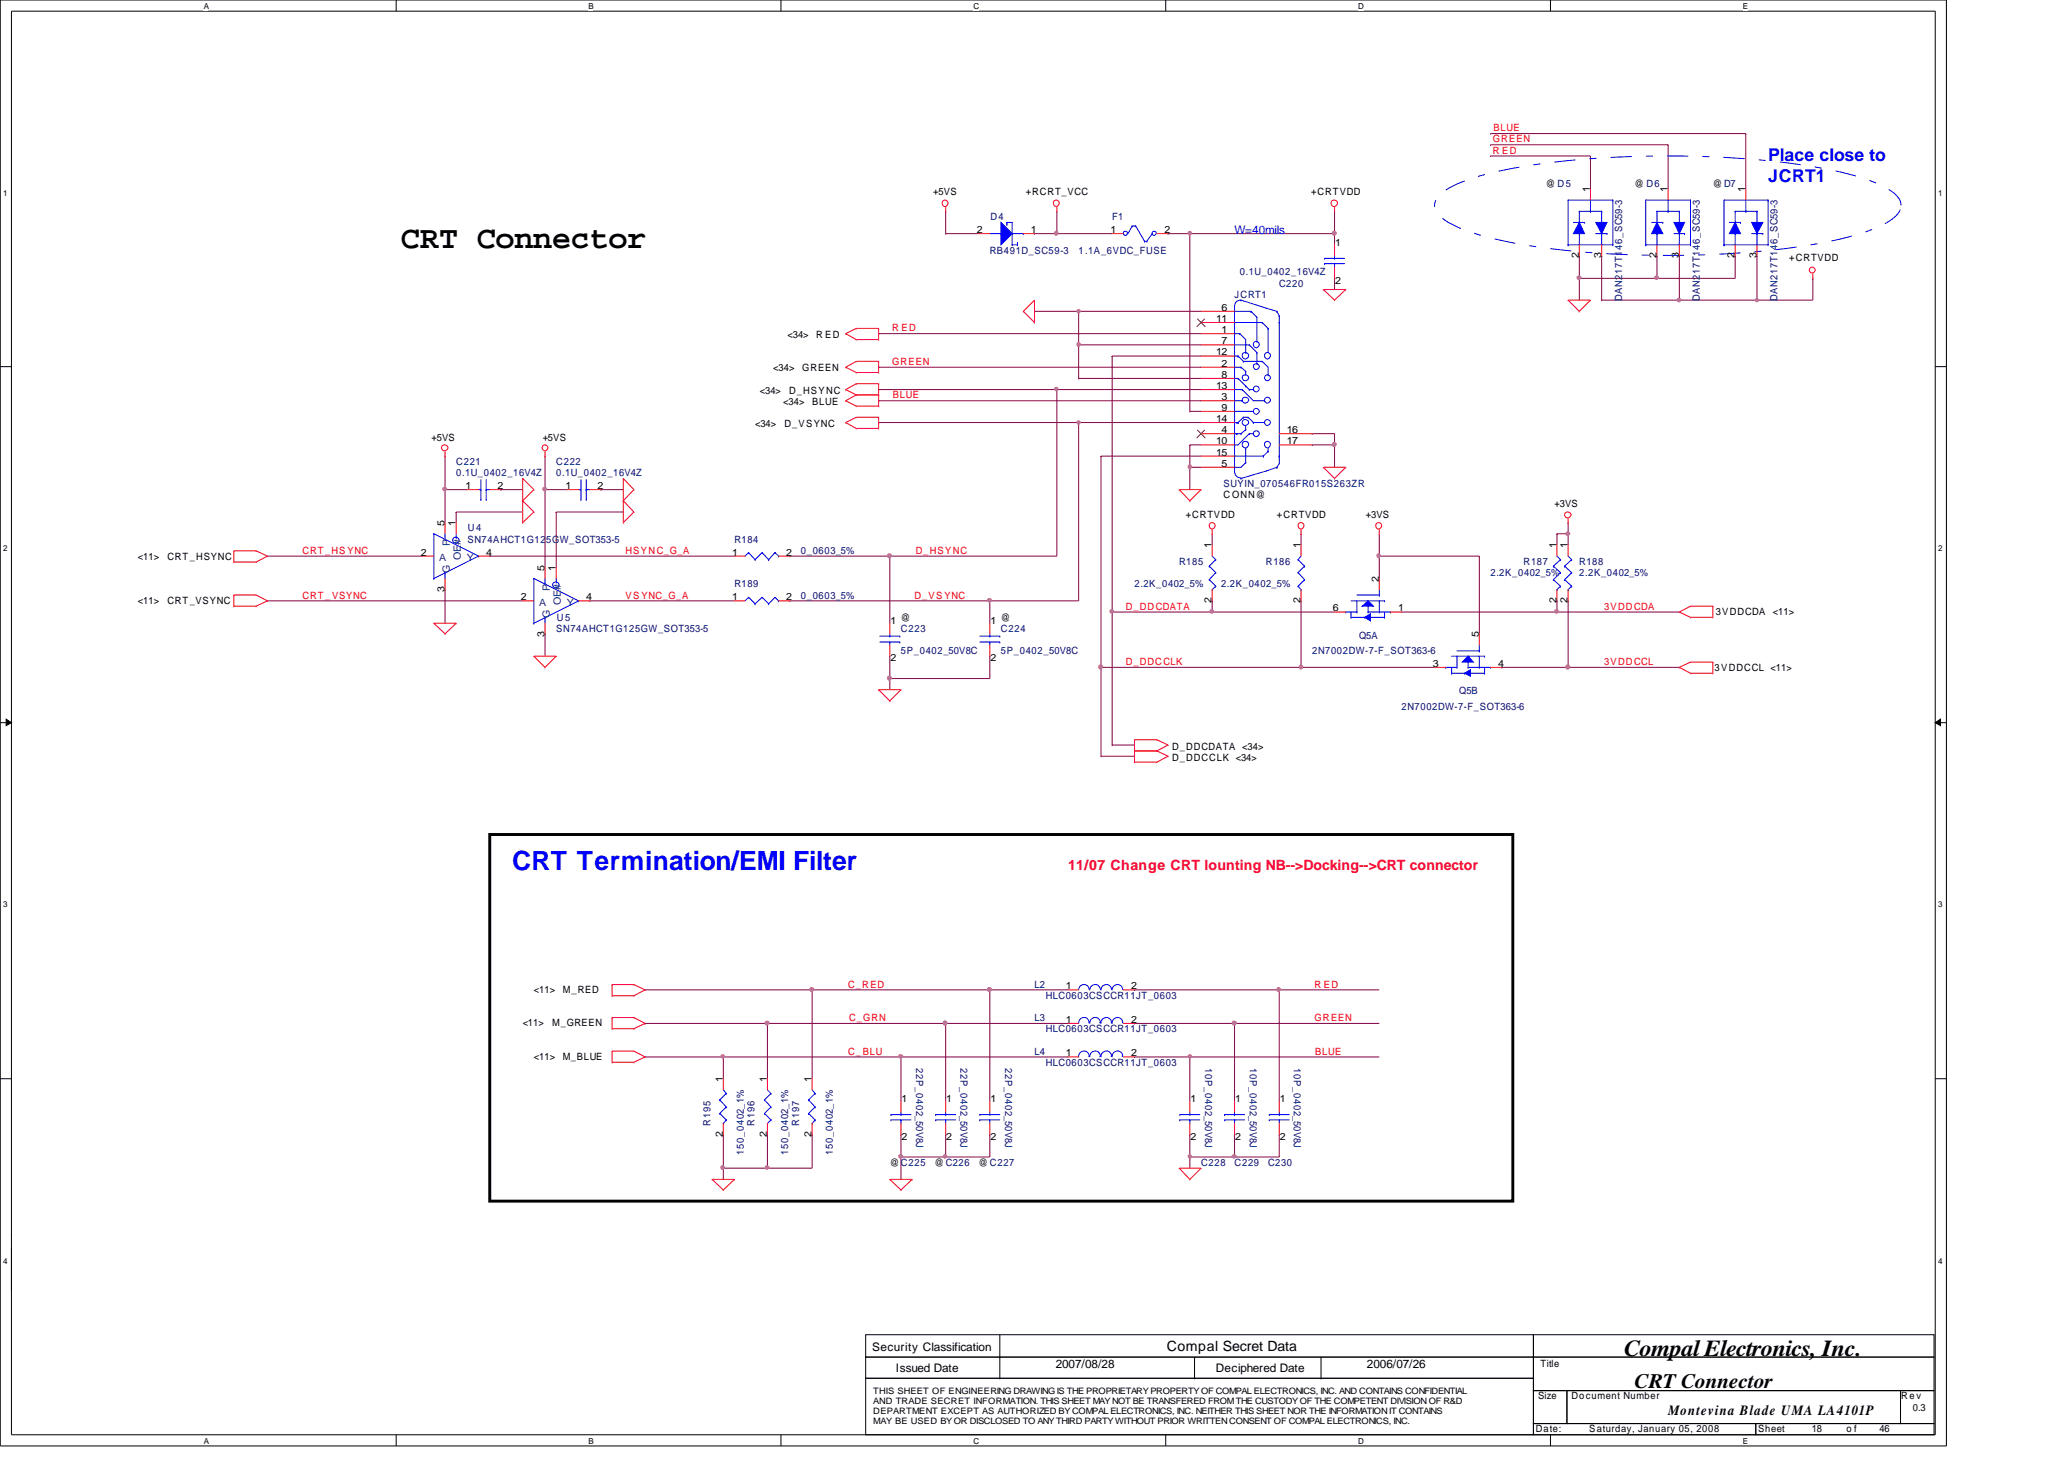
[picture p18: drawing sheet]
<svg xmlns="http://www.w3.org/2000/svg" width="297mm" height="210mm" viewBox="0 0 297 210" stroke-linecap="round" stroke-linejoin="round" font-family="sans-serif">
<defs><g id="words">
<text font-size="4.6" x="57.7" y="35.7">CRT Connector</text>
<text font-size="3.8" fill="#00f" x="73.7" y="125.2">CRT Termination/EMI Filter</text>
<text font-size="3.3" x="233.7" y="195.1">Compal Electronics, Inc.</text>
<text font-size="3" x="235.2" y="199.6">CRT Connector</text>
<g font-size="2.5" fill="#00f">
<text x="254.5" y="23.2">Place close to</text>
<text x="254.5" y="26.2">JCRT1</text>
</g>
<text font-size="2" fill="#f00" x="153.7" y="125.1">11/07 Change CRT lounting NB--&gt;Docking--&gt;CRT connector</text>
<g font-size="2">
<text x="167.9" y="194.3">Compal Secret Data</text>
<text x="240.1" y="203.5">Montevina Blade UMA LA4101P</text>
</g>
<text font-size="1.7" fill="#00f" x="177.7" y="33.6">W=40mils</text>
<g font-size="1.7">
<text x="125.5" y="194.3">Security Classification</text>
<text x="128.9" y="197.4">Issued Date</text>
<text x="151.9" y="196.8">2007/08/28</text>
<text x="175" y="197.4">Deciphered Date</text>
<text x="196.7" y="196.8">2006/07/26</text>
</g>
<g font-size="1.4" fill="#f00">
<text x="214.8" y="20.5">GREEN</text>
<text x="214.8" y="22.1">R ED</text>
<text x="214.9" y="18.9">BLUE</text>
<text x="128.4" y="47.7">R ED</text>
<text x="128.4" y="52.5">GREEN</text>
<text x="128.5" y="57.3">BLUE</text>
<text x="43.6" y="79.7">CRT_HS YNC</text>
<text x="90" y="79.7">HSYNC_G_A</text>
<text x="131.8" y="79.7">D_HSYNC</text>
<text x="43.6" y="86.1">CRT_ VSYNC</text>
<text x="90" y="86.1">VS YNC_G_A</text>
<text x="131.6" y="86.1">D_VS YNC</text>
<text x="162" y="87.7">D_DDCDATA</text>
<text x="230.8" y="87.7">3VDDCDA</text>
<text x="162" y="95.7">D_DDCCLK</text>
<text x="230.8" y="95.7">3VDDCCL</text>
<text x="122" y="142.1">C_RED</text>
<text x="189.2" y="142.1">R ED</text>
<text x="122.2" y="146.9">C_GRN</text>
<text x="189.2" y="146.9">GREEN</text>
<text x="122" y="151.7">C_ BLU</text>
<text x="189.3" y="151.7">BLUE</text>
</g>
<g font-size="1.4">
<text x="134.3" y="28">+5VS</text>
<text x="147.6" y="28">+RCRT_VCC</text>
<text x="188.7" y="28">+CRTVDD</text>
<text x="222.5" y="26.9">@ D5</text>
<text x="228.8" y="27.7" transform="rotate(-90 228.8 27.7)">1</text>
<text x="235.2" y="26.9">@ D6</text>
<text x="240" y="27.7" transform="rotate(-90 240 27.7)">1</text>
<text x="246.5" y="26.9">@ D7</text>
<text x="251.2" y="27.7" transform="rotate(-90 251.2 27.7)">1</text>
<text x="140.6" y="33.5">2</text>
<text x="148.4" y="33.5">1</text>
<text x="159.8" y="33.5">1</text>
<text x="167.6" y="33.5">2</text>
<text x="192.1" y="35.4">1</text>
<text x="192.1" y="40.8">2</text>
<text x="227.2" y="37.2" transform="rotate(-90 227.2 37.2)">2</text>
<text x="230.4" y="37.2" transform="rotate(-90 230.4 37.2)">3</text>
<text x="238.4" y="37.2" transform="rotate(-90 238.4 37.2)">2</text>
<text x="241.6" y="37.2" transform="rotate(-90 241.6 37.2)">3</text>
<text x="249.6" y="37.2" transform="rotate(-90 249.6 37.2)">2</text>
<text x="252.8" y="37.2" transform="rotate(-90 252.8 37.2)">3</text>
<text x="257.5" y="37.6">+CRTVDD</text>
<text x="175" y="46.3">11</text>
<text x="175.8" y="44.7">6</text>
<text x="175.8" y="47.9">1</text>
<text x="111.3" y="53.4">&lt;34&gt;</text>
<text x="113.3" y="48.7">&lt;34&gt;</text>
<text x="115.4" y="53.4">GREEN</text>
<text x="117.5" y="48.7">R ED</text>
<text x="175" y="51.1">12</text>
<text x="175.8" y="49.5">7</text>
<text x="175.8" y="52.7">2</text>
<text x="109.3" y="56.6">&lt;34&gt;</text>
<text x="112.7" y="58.3">&lt;34&gt;</text>
<text x="113.6" y="56.6">D_HSYNC</text>
<text x="116.9" y="58.3">BLUE</text>
<text x="175" y="56">13</text>
<text x="175.8" y="54.4">8</text>
<text x="175.8" y="57.6">3</text>
<text x="175.8" y="59.1">9</text>
<text x="62.1" y="63.5">+5VS</text>
<text x="78.1" y="63.5">+5VS</text>
<text x="108.7" y="61.5">&lt;34&gt;</text>
<text x="112.9" y="61.5">D_VSYNC</text>
<text x="175" y="60.7">14</text>
<text x="175" y="63.9">10</text>
<text x="175" y="65.5">15</text>
<text x="175.8" y="62.3">4</text>
<text x="185.2" y="62.3">16</text>
<text x="185.2" y="63.9">17</text>
<text x="67" y="70.4">1</text>
<text x="71.6" y="70.4">2</text>
<text x="81.4" y="70.4">1</text>
<text x="86" y="70.4">2</text>
<text x="175.8" y="67.1">5</text>
<text x="176.1" y="71.7">C ONN@</text>
<text x="64" y="75.7" transform="rotate(-90 64 75.7)">5</text>
<text x="65.6" y="75.7" transform="rotate(-90 65.6 75.7)">1</text>
<text x="170.6" y="74.6">+CRTVDD</text>
<text x="183.8" y="74.6">+CRTVDD</text>
<text x="196.5" y="74.6">+3VS</text>
<text x="223.7" y="73">+3VS</text>
<text x="19.9" y="80.5">&lt;11&gt;</text>
<text x="24.1" y="80.5">CRT_HSYNC</text>
<text x="60.6" y="79.9">2</text>
<text x="70" y="79.9">4</text>
<text x="78.4" y="82.1" transform="rotate(-90 78.4 82.1)">5</text>
<text x="80" y="82.1" transform="rotate(-90 80 82.1)">1</text>
<text x="105.4" y="79.9">1</text>
<text x="113.2" y="79.9">2</text>
<text x="174.4" y="78.9" transform="rotate(-90 174.4 78.9)">1</text>
<text x="187.2" y="78.9" transform="rotate(-90 187.2 78.9)">1</text>
<text x="198.4" y="83.7" transform="rotate(-90 198.4 83.7)">2</text>
<text x="224" y="78.9" transform="rotate(-90 224 78.9)">1</text>
<text x="225.6" y="78.9" transform="rotate(-90 225.6 78.9)">1</text>
<text x="19.9" y="86.9">&lt;11&gt;</text>
<text x="24.1" y="86.9">CRT_VSYNC</text>
<text x="64" y="85.2" transform="rotate(-90 64 85.2)">3</text>
<text x="75" y="86.4">2</text>
<text x="84.4" y="86.4">4</text>
<text x="105.4" y="86.4">1</text>
<text x="113.2" y="86.4">2</text>
<text x="128.1" y="89.7">1</text>
<text x="129.7" y="89.3">@</text>
<text x="142.5" y="89.7">1</text>
<text x="144.1" y="89.3">@</text>
<text x="174.4" y="86.8" transform="rotate(-90 174.4 86.8)">2</text>
<text x="187.2" y="86.8" transform="rotate(-90 187.2 86.8)">2</text>
<text x="191.8" y="88">6</text>
<text x="201.2" y="88">1</text>
<text x="224" y="86.8" transform="rotate(-90 224 86.8)">2</text>
<text x="225.6" y="86.8" transform="rotate(-90 225.6 86.8)">2</text>
<text x="246.9" y="88.5">3VDDCDA</text>
<text x="255.1" y="88.5">&lt;11&gt;</text>
<text x="78.4" y="91.6" transform="rotate(-90 78.4 91.6)">3</text>
<text x="128.1" y="95.2">2</text>
<text x="142.5" y="95.2">2</text>
<text x="206.2" y="95.9">3</text>
<text x="212.8" y="91.7" transform="rotate(-90 212.8 91.7)">5</text>
<text x="215.6" y="95.9">4</text>
<text x="246.8" y="96.5">3VDDCCL &lt;11&gt;</text>
<text x="168.7" y="107.9">D_DDCDATA &lt;34&gt;</text>
<text x="168.7" y="109.5">D_DDCCLK &lt;34&gt;</text>
<text x="76.8" y="142.9">&lt;11&gt;</text>
<text x="81" y="142.9">M_RED</text>
<text x="153.4" y="142.3">1</text>
<text x="162.8" y="142.3">2</text>
<text x="75.2" y="147.7">&lt;11&gt;</text>
<text x="79.5" y="147.7">M_GREEN</text>
<text x="153.4" y="147.2">1</text>
<text x="162.8" y="147.2">2</text>
<text x="76.8" y="152.5">&lt;11&gt;</text>
<text x="81" y="152.5">M_BLUE</text>
<text x="104" y="155.7" transform="rotate(-90 104 155.7)">1</text>
<text x="110.4" y="155.7" transform="rotate(-90 110.4 155.7)">1</text>
<text x="116.8" y="155.7" transform="rotate(-90 116.8 155.7)">1</text>
<text x="153.4" y="152">1</text>
<text x="162.8" y="152">2</text>
<text x="129.7" y="158.6">1</text>
<text x="136.2" y="158.6">1</text>
<text x="142.5" y="158.6">1</text>
<text x="171.3" y="158.6">1</text>
<text x="177.8" y="158.6">1</text>
<text x="184.2" y="158.6">1</text>
<text x="104" y="163.6" transform="rotate(-90 104 163.6)">2</text>
<text x="110.4" y="163.6" transform="rotate(-90 110.4 163.6)">2</text>
<text x="116.8" y="163.6" transform="rotate(-90 116.8 163.6)">2</text>
<text x="128.1" y="167.7">@</text>
<text x="129.7" y="164">2</text>
<text x="134.5" y="167.7">@ C226</text>
<text x="136.2" y="164">2</text>
<text x="140.8" y="167.7">@ C227</text>
<text x="142.5" y="164">2</text>
<text x="171.3" y="164">2</text>
<text x="177.8" y="164">2</text>
<text x="184.2" y="164">2</text>
<text x="221.7" y="196.7">Title</text>
<text x="221.4" y="201.3">Size</text>
<text x="226.2" y="201.3">Document Number</text>
<text x="273.6" y="201.3">Re v</text>
<text x="275.3" y="202.9">0.3</text>
<text x="221" y="206.1">Date:</text>
<text x="228.7" y="206.1">Saturday, January 05, 2008</text>
<text x="253" y="206.1">Sheet</text>
<text x="260.7" y="206.1">18</text>
<text x="265.7" y="206.1">o f</text>
<text x="270.5" y="206.1">46</text>
</g>
<g font-size="1.4" fill="#000080">
<text x="142.5" y="31.7">D4</text>
<text x="160.1" y="31.7">F1</text>
<text x="142.4" y="36.5">RB491D_SC59-3</text>
<text x="155.2" y="36.5">1.1A_6VDC_FUSE</text>
<text x="178.4" y="39.5">0.1U_0402_16V4Z</text>
<text x="184.1" y="41.3">C220</text>
<text x="177.7" y="42.9">JCRT1</text>
<text x="233.5" y="43.3" transform="rotate(-90 233.5 43.3)">DAN217T146_SC59-3</text>
<text x="244.6" y="43.3" transform="rotate(-90 244.6 43.3)">DAN217T146_SC59-3</text>
<text x="255.8" y="43.3" transform="rotate(-90 255.8 43.3)">DAN217T146_SC59-3</text>
<text x="65.7" y="66.9">C221</text>
<text x="65.7" y="68.5">0.1U_0402_16V4Z</text>
<text x="80" y="66.9">C222</text>
<text x="80" y="68.5">0.1U_0402_16V4Z</text>
<text x="176.1" y="70.1">SUYIN_070546FR015S263ZR</text>
<text x="67.3" y="76.5">U4</text>
<text x="67.3" y="78.1">SN74AHCT1G125GW_SOT353-5</text>
<text x="105.7" y="78.1">R184</text>
<text x="115.3" y="79.7">0_0603_5%</text>
<text x="169.7" y="81.3">R185</text>
<text x="182.2" y="81.3">R186</text>
<text x="214.5" y="82.9">2.2K_0402_5%</text>
<text x="219.2" y="81.3">R187</text>
<text x="227.3" y="81.3">R188</text>
<text x="227.3" y="82.9">2.2K_0402_5%</text>
<text x="80.1" y="89.3">U5</text>
<text x="105.7" y="84.5">R189</text>
<text x="115.3" y="86.1">0_0603_5%</text>
<text x="163.3" y="84.5">2.2K_0402_5%</text>
<text x="175.7" y="84.5">2.2K_0402_5%</text>
<text x="80" y="90.9">SN74AHCT1G125GW_SOT353-5</text>
<text x="129.7" y="90.9">C223</text>
<text x="129.7" y="94.1">5P_0402_50V8C</text>
<text x="144.1" y="90.9">C224</text>
<text x="144.1" y="94.1">5P_0402_50V8C</text>
<text x="188.8" y="94.1">2N7002DW-7-F_SOT363-6</text>
<text x="195.6" y="91.9">Q5A</text>
<text x="210" y="99.8">Q5B</text>
<text x="201.7" y="102.1">2N7002DW-7-F_SOT363-6</text>
<text x="148.9" y="142.1">L2</text>
<text x="150.5" y="143.7">HLC0603CSCCR11JT_0603</text>
<text x="148.9" y="146.9">L3</text>
<text x="150.5" y="148.5">HLC0603CSCCR11JT_0603</text>
<text x="131.9" y="153.7" transform="rotate(90 131.9 153.7)">22P_0402_50V8J</text>
<text x="138.2" y="153.7" transform="rotate(90 138.2 153.7)">22P_0402_50V8J</text>
<text x="144.6" y="153.7" transform="rotate(90 144.6 153.7)">22P_0402_50V8J</text>
<text x="148.9" y="151.7">L4</text>
<text x="150.5" y="153.3">HLC0603CSCCR11JT_0603</text>
<text x="173.4" y="153.7" transform="rotate(90 173.4 153.7)">10P_0402_50V8J</text>
<text x="179.9" y="153.7" transform="rotate(90 179.9 153.7)">10P_0402_50V8J</text>
<text x="186.2" y="153.7" transform="rotate(90 186.2 153.7)">10P_0402_50V8J</text>
<text x="102.2" y="162" transform="rotate(-90 102.2 162)">R195</text>
<text x="108.6" y="162" transform="rotate(-90 108.6 162)">R196</text>
<text x="115" y="162" transform="rotate(-90 115 162)">R197</text>
<text x="107.1" y="166.1" transform="rotate(-90 107.1 166.1)">150_0402_1%</text>
<text x="113.4" y="166.1" transform="rotate(-90 113.4 166.1)">150_0402_1%</text>
<text x="119.8" y="166.1" transform="rotate(-90 119.8 166.1)">150_0402_1%</text>
<text x="129.7" y="167.7">C225</text>
<text x="172.8" y="167.7">C228</text>
<text x="177.7" y="167.7">C229</text>
<text x="182.5" y="167.7">C230</text>
</g>
<g font-size="1.4" fill="#004080">
<text x="63.2" y="80.7">A</text>
<text x="64.7" y="82.5" transform="rotate(-90 64.7 82.5)">G</text>
<text x="64.7" y="78.6" transform="rotate(-90 64.7 78.6)">P</text>
<text x="66.3" y="80.6" transform="rotate(-90 66.3 80.6)">OE#</text>
<text x="67.2" y="80.7">Y</text>
<text x="77.6" y="87.1">A</text>
<text x="79.1" y="88.9" transform="rotate(-90 79.1 88.9)">G</text>
<text x="79.1" y="85" transform="rotate(-90 79.1 85)">P</text>
<text x="80.7" y="87" transform="rotate(-90 80.7 87)">OE#</text>
<text x="81.6" y="87.1">Y</text>
</g>
<g font-size="1.3">
<text x="125.7" y="202">AND TRADE SECRET INFORMATION. THIS SHEET MAY NOT BE TRANSFERED FROM THE CUSTODY OF THE COMPETENT DIVISION OF R&amp;D</text>
<text x="125.7" y="200.6">THIS SHEET OF ENGINEERING DRAWING IS THE PROPRIETARY PROPERTY OF COMPAL ELECTRONICS, INC. AND CONTAINS CONFIDENTIAL</text>
<text x="125.7" y="203.5">DEPARTMENT EXCEPT AS AUTHORIZED BY COMPAL ELECTRONICS, INC. NEITHER THIS SHEET NOR THE INFORMATION IT CONTAINS</text>
<text x="125.7" y="204.9">MAY BE USED BY OR DISCLOSED TO ANY THIRD PARTY WITHOUT PRIOR WRITTEN CONSENT OF COMPAL ELECTRONICS, INC.</text>
</g>
<g font-size="1.2">
<text x="29.3" y="1.3">A</text>
<text x="84.7" y="1.3">B</text>
<text x="140.1" y="1.3">C</text>
<text x="195.4" y="1.3">D</text>
<text x="250.8" y="1.3">E</text>
<text x=".5" y="28.2">1</text>
<text x="278.9" y="28.2">1</text>
<text x=".5" y="79.3">2</text>
<text x="278.9" y="79.3">2</text>
<text x=".5" y="130.6">3</text>
<text x="278.9" y="130.6">3</text>
<text x=".5" y="181.8">4</text>
<text x="278.9" y="181.8">4</text>
<text x="29.3" y="207.7">A</text>
<text x="84.7" y="207.7">B</text>
<text x="140.1" y="207.7">C</text>
<text x="195.4" y="207.7">D</text>
<text x="250.8" y="207.7">E</text>
</g>
</g></defs>
<path d="M0 0h280.1v208h-280.1zM1.6 1.6h276.9v204.8h-276.9z" fill="none" stroke="#000" stroke-width=".14"/>
<g fill="#fff">
<path d="M29.3 .3h.6v1.2h-.6z"/>
<path d="M29.3 206.7h.6v1.2h-.6z"/>
</g>
<path d="M57 0v1.6M57 206.4v1.6" fill="none" stroke="#000" stroke-width=".14"/>
<g fill="#fff">
<path d="M84.7 .3h.7v1.2h-.7z"/>
<path d="M84.7 206.7h.7v1.2h-.7z"/>
</g>
<path d="M112.4 0v1.6M112.4 206.4v1.6" fill="none" stroke="#000" stroke-width=".14"/>
<g fill="#fff">
<path d="M140.1 .3h.7v1.2h-.7z"/>
<path d="M140.1 206.7h.7v1.2h-.7z"/>
</g>
<path d="M167.8 0v1.6M167.8 206.4v1.6" fill="none" stroke="#000" stroke-width=".14"/>
<g fill="#fff">
<path d="M195.4 .3h.8v1.2h-.8z"/>
<path d="M195.4 206.7h.8v1.2h-.8z"/>
</g>
<path d="M223.1 0v1.6M223.1 206.4v1.6" fill="none" stroke="#000" stroke-width=".14"/>
<g fill="#fff">
<path d="M250.8 .3h.7v1.2h-.7z"/>
<path d="M250.8 206.7h.7v1.2h-.7z"/>
<path d="M.5 27.2h.6v1.2h-.6z"/>
<path d="M278.9 27.2h.6v1.2h-.6z"/>
<path d="M.5 78.3h.6v1.3h-.6z"/>
<path d="M278.9 78.3h.6v1.3h-.6z"/>
</g>
<path d="M0 52.7h1.6M278.5 52.7h1.6" fill="none" stroke="#000" stroke-width=".14"/>
<g fill="#fff">
<path d="M.5 129.5h.6v1.3h-.6z"/>
<path d="M278.9 129.5h.6v1.3h-.6z"/>
</g>
<path d="M0 104h1.6M.9 103.5l.7 .5-.7 .4zM278.5 104l.8-.5v.9zM278.5 104h1.6" fill="none" stroke="#000" stroke-width=".14"/>
<path d="M.9 103.5l.7 .5-.7 .4zM278.5 104l.8-.5v.9z" fill="#000"/>
<g fill="#fff">
<path d="M.5 180.8h.6v1.2h-.6z"/>
<path d="M278.9 180.8h.6v1.2h-.6z"/>
</g>
<g fill="none" stroke="#000" stroke-width=".14">
<path d="M0 155.2h1.6M278.5 155.2h1.6M124.6 192h96.1v3.2h-96.1zM124.6 195.2h96.1v3.1h-96.1zM124.6 198.3h96.1v8.1h-96.1zM143.9 195.2h.1M143.9 198.3h.1M143.9 192v6.3M171.9 198.3h.1M171.9 195.2v3.1M190.1 198.3h.1M190.1 195.2v3.1"/>
<path d="M220.7 192h57.6v3.2h-57.6zM220.7 195.2h57.6v4.9h-57.6zM220.7 200.1h4.8v4.7h-4.8zM220.7 204.8h32v1.6h-32zM225.5 200.1h48v4.7h-48zM252.7 204.8h25.6v1.6h-25.6zM273.5 200.1h4.8v4.7h-4.8z"/>
</g>
<g fill="none" stroke="#800040" stroke-width=".14">
<path d="M214.5 19.2h.1M214.5 19.2h36.7M251.2 19.2h.1M251.2 19.2v8M136.1 33.6h.1M136.1 30.4h.1M136.1 33.6h4.7M136.1 30.4v3.2M148.9 33.6h.1M148.9 33.6h11.2M152.1 30.4h.1M152.1 33.6h.1"/>
<path d="M152.1 30.4v3.2M168.1 33.6h.1M168.1 33.6h24M171.2 33.6h.1M171.2 33.6v25.6M192.1 30.4h.1M192.1 33.6h.1M192.1 30.4v4.8M214.5 20.8h.1M214.5 22.4h.1M214.5 20.8h25.6M214.5 22.4h14.4"/>
<path d="M227.3 36.8h.1M227.3 36.8v6.4M228.9 22.4h.1M228.9 22.4v4.8M230.5 36.8h.1M230.5 36.8v6.4M238.5 36.8h.1M238.5 36.8v3.2M240.1 20.8h.1M240.1 20.8v6.4M241.7 36.8h.1M241.7 36.8v6.4"/>
<path d="M249.7 36.8h.1M249.7 36.8v3.2h-22.4M252.9 36.8h.1M252.9 36.8v6.4M126.4 56h.1M126.4 48h.1M126.4 52.8h.1M126.4 57.7h.1M126.4 56h46.4M126.4 48h46.4M126.4 52.8h46.4M126.4 57.7h46.4"/>
<path d="M148.9 44.8h.1M148.9 44.8h23.9M152.1 56h.1M152.1 56v24h-38.4M155.2 44.8h.1M155.2 54.4h.1M155.2 49.6h.1M155.2 44.8v9.6M155.2 54.4h17.6M155.2 49.6h17.6M160.1 51.2h.1M160.1 51.2h12.7"/>
<path d="M160.1 51.2v56M171.2 59.2h.1M171.2 59.2h1.6M192.1 40h.1M192.1 40v1.7M227.3 40h.1M230.5 43.2h.1M238.5 40h.1M241.7 43.2h.1M252.9 43.2h.1M260.9 40h.1M260.9 40v3.2h-30.4"/>
<path d="M64 70.4h.1M64 65.6h.1M64 70.4h3.3M64 65.6v9.6M65.7 73.7h.1M65.7 73.7v1.5M65.7 73.7h9.5M72.1 70.4h.1M72.1 70.4h3.1M78.4 70.4h.1M78.4 65.6h.1M78.4 65.6v16"/>
<path d="M78.4 70.4h3.3M80 73.7h.1M80 73.7v7.9M80 73.7h9.7M86.5 70.4h.1M86.5 70.4h3.2M126.4 60.8h.1M126.4 60.8h46.4M155.2 60.8h.1M155.2 60.8v25.6h-41.5M158.4 65.6h.1M158.4 65.6v43.2"/>
<path d="M158.4 65.6h14.4M171.2 64h.1M171.2 67.2h.1M171.2 64v6.4M171.2 64h1.6M171.2 67.2h1.6M174.5 76.8h.1M174.5 76.8v1.6M187.2 76.8h.1M187.2 76.8v1.6M188.8 62.4h.1M188.8 64h.1"/>
<path d="M188.8 62.4h3.3M188.8 64h3.3M192.1 62.4h.1M192.1 64h.1M192.1 62.4v4.8M198.5 76.8v6.4M224.1 76.8h.1M224.1 76.8v1.6M224.1 76.8h1.6M225.7 76.8h.1M225.7 75.2h.1M225.7 75.2v3.2"/>
<path d="M38.5 86.4h.1M38.5 80h.1M38.5 80h22.3M38.5 86.4h36.7M64 84.8h.1M64 84.8v4.9M70.5 80h.1M70.5 80h35.2M78.4 91.2h.1M78.4 91.2v3.2M84.9 86.4h.1M84.9 86.4h20.8"/>
<path d="M113.7 86.4h.1M113.7 80h.1M128.1 80h.1M128.1 97.6h.1M128.1 94.4h.1M128.1 80v9.7M128.1 94.4v4.8M142.4 86.4h.1M142.4 94.4h.1M142.4 94.4v3.2h-14.3M142.4 86.4v3.3M158.4 96h.1"/>
<path d="M158.4 96h48.1M160.1 88.1h.1M160.1 88.1h32M174.5 86.4h.1M174.5 88.1h.1M174.5 86.4v1.7M187.2 96h.1M187.2 86.4h.1M187.2 86.4v9.6M198.5 80h.1M198.5 83.2h.1M198.5 80h14.4"/>
<path d="M201.7 88.1h.1M201.7 88.1h40M212.9 80h.1M212.9 80v11.2M216.1 96h.1M216.1 96h25.6M224.1 86.4h.1M224.1 88.1h.1M224.1 86.4v1.7M225.7 86.4h.1M225.7 96h.1M225.7 86.4v9.6"/>
<path d="M158.4 108.8h.1M158.4 108.8h4.9M160.1 107.2h.1M160.1 107.2h3.2M92.8 152.1h.1M92.8 147.2h.1M92.8 142.4h.1M92.8 152.1h60.9M92.8 142.4h60.9M92.8 147.2h60.9M104.1 152.1h.1M104.1 152.1v3.1"/>
<path d="M110.4 147.2h.1M110.4 147.2v8M116.9 142.4h.1M116.9 142.4v12.8M129.7 152.1h.1M129.7 152.1v6.3M136.1 147.2h.1M136.1 147.2v11.2M142.4 142.4h.1M142.4 142.4v16M163.3 142.4h.1M163.3 147.2h.1"/>
<path d="M163.3 152.1h.1M163.3 152.1h35.2M163.3 142.4h35.2M163.3 147.2h35.2M171.2 152.1h.1M171.2 152.1v6.3M177.7 147.2h.1M177.7 147.2v11.2M184.1 142.4h.1M184.1 142.4v16M104.1 163.2h.1M104.1 168.1h.1"/>
<path d="M104.1 163.2v6.5M110.4 168.1h.1M110.4 163.2h.1M110.4 163.2v4.9M116.9 163.2h.1M116.9 163.2v4.9h-12.8M129.7 163.2h.1M129.7 166.5h.1M129.7 163.2v6.5M136.1 163.2h.1M136.1 166.5h.1M136.1 163.2v3.3"/>
<path d="M142.4 163.2h.1M142.4 163.2v3.3h-12.7M171.2 166.5h.1M171.2 163.2h.1M171.2 163.2v4.9M177.7 163.2h.1M177.7 166.5h.1M177.7 163.2v3.3M184.1 163.2h.1M184.1 163.2v3.3h-12.9"/>
</g>
<g fill="none" stroke="#f00" stroke-width=".14">
<path d="M136.1 30.4h.1M136.1 29.8v.6M152.1 30.4h.1M152.1 29.8v.6M192.1 30.4h.1M192.1 29.8v.6M260.9 39.4v.6M121.7 56h.1M121.7 48h.1M121.7 52.8h.1M121.7 57.7h.1M121.7 56l1.5 .8"/>
<path d="M121.7 48l1.5 .9M121.7 52.8l1.5 .8M121.7 57.7l1.5 .7M123.2 56.8h.1M123.2 55.2h.1M123.2 48.9h.1M123.2 47.2h.1M123.2 53.6h.1M123.2 52h.1M123.2 58.4h.1M123.2 56.8h3.2M123.2 55.2l-1.5 .8"/>
<path d="M123.2 55.2h3.2M123.2 48.9h3.2M123.2 47.2l-1.5 .8M123.2 47.2h3.2M123.2 53.6h3.2M123.2 52l-1.5 .8M123.2 52h3.2M123.2 58.4h3.2M123.2 56.8l-1.5 .9M126.4 55.2h.1M126.4 56.8h.1M126.4 47.2h.1"/>
<path d="M126.4 48.9h.1M126.4 52h.1M126.4 53.6h.1M126.4 58.4h.1M126.4 47.2v1.7M126.4 52v1.6M126.4 55.2v3.2M147.3 44.8h.1M147.3 44.8l1.6 1.6M148.9 43.2h.1M148.9 46.4h.1M148.9 43.2v3.2"/>
<path d="M148.9 43.2l-1.6 1.6M190.5 41.7h.1M190.5 41.7h3.2M190.5 41.7l1.6 1.5M192.1 43.2h.1M193.7 41.7h.1M193.7 41.7l-1.6 1.5M225.7 43.2h.1M225.7 43.2h3.2M225.7 43.2l1.6 1.6M227.3 44.8h.1M228.9 43.2h.1"/>
<path d="M228.9 43.2l-1.6 1.6M260.9 40h.1M33.7 79.2h.1M33.7 79.2h3.2M33.7 79.2v1.7M36.9 79.2h.1M36.9 79.2l1.6 .8M64 65.6h.1M64 64.9v.7M75.2 68.8h.1M75.2 72.1h.1M75.2 75.2h.1"/>
<path d="M75.2 68.8v6.4M75.2 68.8l1.6 1.6M75.2 72.1l1.6 1.6M76.8 70.4h.1M76.8 73.7h.1M76.8 70.4l-1.6 1.7M76.8 73.7l-1.6 1.5M78.4 65.6h.1M78.4 64.9v.7M89.7 72.1h.1M89.7 75.2h.1M89.7 68.8h.1"/>
<path d="M89.7 68.8v6.4M89.7 72.1l1.5 1.6M89.7 68.8l1.5 1.6M91.2 73.7h.1M91.2 70.4h.1M91.2 73.7l-1.5 1.5M91.2 70.4l-1.5 1.7M121.7 60.8h.1M121.7 60.8l1.5 .8M123.2 61.6h.1M123.2 60h.1M123.2 61.6h3.2"/>
<path d="M123.2 60l-1.5 .8M123.2 60h3.2M126.4 60h.1M126.4 61.6h.1M126.4 60v1.6M169.7 70.4h.1M169.7 70.4h3.1M169.7 70.4l1.5 1.7M171.2 72.1h.1M172.8 70.4h.1M172.8 70.4l-1.6 1.7M174.5 76.8h.1"/>
<path d="M174.5 76.2v.6M187.2 76.8h.1M187.2 76.2v.6M187.2 78.4v1.6M190.5 67.2h.1M190.5 67.2h3.2M190.5 67.2l1.6 1.6M192.1 68.8h.1M193.7 67.2h.1M193.7 67.2l-1.6 1.6M198.5 76.8h.1M198.5 76.2v.6"/>
<path d="M225.7 75.2h.1M225.7 74.6v.6M33.7 80.9h.1M33.7 87.2h.1M33.7 85.6h.1M33.7 80.9h3.2M33.7 85.6v1.6M33.7 85.6h3.2M33.7 87.2h3.2M36.9 80.9h.1M36.9 85.6h.1M36.9 87.2h.1"/>
<path d="M36.9 85.6l1.6 .8M38.5 80h.1M38.5 86.4h.1M38.5 80l-1.6 .9M38.5 86.4l-1.6 .8M62.4 89.7h.1M62.4 89.7h3.3M62.4 89.7l1.6 1.5M64 91.2h.1M65.7 89.7h.1M65.7 89.7l-1.7 1.5M76.8 94.4h.1"/>
<path d="M76.8 94.4h3.2M76.8 94.4l1.6 1.6M78.4 96h.1M80 94.4h.1M80 94.4l-1.6 1.6M126.4 99.2h.1M126.4 99.2h3.3M126.4 99.2l1.7 1.6M129.7 99.2h.1M129.7 99.2l-1.6 1.6M187.2 84.8v1.6M241.7 88.1h.1"/>
<path d="M241.7 96h.1M241.7 88.1l1.6 .7M241.7 96l1.6 .9M243.3 87.2h.1M243.3 88.8h.1M243.3 95.2h.1M243.3 96.9h.1M243.3 87.2h3.2M243.3 87.2l-1.6 .9M243.3 88.8h3.2M243.3 95.2h3.2M243.3 95.2l-1.6 .8"/>
<path d="M243.3 96.9h3.2M246.5 88.8h.1M246.5 87.2h.1M246.5 96.9h.1M246.5 95.2h.1M246.5 87.2v1.6M246.5 95.2v1.7M128.1 100.8h.1M163.3 106.4h.1M163.3 108h.1M163.3 109.6h.1M163.3 108h3.2"/>
<path d="M163.3 106.4h3.2M163.3 106.4v3.2M163.3 109.6h3.2M166.5 108h.1M166.5 106.4h.1M166.5 109.6h.1M166.5 106.4l1.6 .8M166.5 108l1.6 .8M168.1 107.2h.1M168.1 108.8h.1M168.1 107.2l-1.6 .8M168.1 108.8l-1.6 .8"/>
<path d="M88.1 141.6h.1M88.1 143.3h.1M88.1 146.4h.1M88.1 148h.1M88.1 151.2h.1M88.1 152.8h.1M88.1 143.3h3.1M88.1 141.6h3.1M88.1 141.6v1.7M88.1 146.4v1.6M88.1 151.2v1.6M88.1 148h3.1"/>
<path d="M88.1 146.4h3.1M88.1 152.8h3.1M88.1 151.2h3.1M91.2 143.3h.1M91.2 141.6h.1M91.2 148h.1M91.2 146.4h.1M91.2 152.8h.1M91.2 151.2h.1M91.2 141.6l1.6 .8M91.2 146.4l1.6 .8M91.2 151.2l1.6 .9"/>
<path d="M92.8 142.4h.1M92.8 147.2h.1M92.8 152.1h.1M92.8 142.4l-1.6 .9M92.8 147.2l-1.6 .8M92.8 152.1l-1.6 .7M142.4 158.4v1.6M153.7 142.4h1.5M161.7 142.4h1.6M184.1 158.4v1.6M102.5 169.7h.1M102.5 169.7h3.2"/>
<path d="M102.5 169.7l1.6 1.5M104.1 171.2h.1M105.7 169.7h.1M105.7 169.7l-1.6 1.5M128.1 169.7h.1M128.1 169.7h3.2M128.1 169.7l1.6 1.5M129.7 171.2h.1M131.3 169.7h.1M131.3 169.7l-1.6 1.5M142.4 161.6v1.6M169.7 168.1h.1"/>
<path d="M169.7 168.1h3.1M169.7 168.1l1.5 1.6M171.2 169.7h.1M172.8 168.1h.1M172.8 168.1l-1.6 1.6M184.1 161.6v1.6"/>
<circle cx="136" cy="29.2" r=".45"/>
<circle cx="152" cy="29.2" r=".45"/>
<circle cx="192" cy="29.2" r=".48"/>
<circle cx="260.8" cy="38.9" r=".42"/>
<circle cx="64" cy="64.4" r=".45"/>
<circle cx="78.4" cy="64.4" r=".42"/>
<circle cx="174.4" cy="75.6" r=".45"/>
<circle cx="187.2" cy="75.6" r=".45"/>
<circle cx="198.4" cy="75.6" r=".45"/>
<circle cx="225.6" cy="74.1" r=".45"/>
</g>
<path d="M1.6 185.7v-8.1" fill="none" stroke="#000" stroke-width=".14" stroke-dasharray="6.1 2" stroke-linecap="butt"/>
<path d="M206.9 28.3a8.8 8.8 0 0 1 3.7-2.2 63.7 63.7 0 0 1 15.7-3.1 141.6 141.6 0 0 1 36.5 1.3 29.5 29.5 0 0 1 8.9 2.9 3.1 3.1 0 0 1 1.9 2.3 3.2 3.2 0 0 1-1.9 2.4 29.5 29.5 0 0 1-8.9 2.9 136.9 136.9 0 0 1-45.6 0 29.2 29.2 0 0 1-8.9-2.9 3.2 3.2 0 0 1-1.8-2.4l.1-.6z" fill="none" stroke="#00f" stroke-width=".14" stroke-dasharray="3 2 1 2" stroke-linecap="butt"/>
<path d="M70.5 120.1h147.2v52.7h-147.2z" fill="none" stroke="#000" stroke-width=".42"/>
<g fill="none" stroke="#00f" stroke-width=".14">
<path d="M186.8 80.5h.1M186.8 82.4h.1M186.8 84.3h.1M186.8 80.5l.9 .9M186.8 82.4l.9 1M186.8 84.3l.4 .5M187.2 84.8h.1M187.2 80l-.4 .5M187.7 81.4h.1M187.7 83.4h.1M187.7 81.4l-.9 1M187.7 83.4l-.9 .9"/>
<path d="M208.1 96h.1M208.1 96h1.6M208.9 94.4h4.8M209.7 96h.1M209.7 94.4v1.6M211.3 96h3.2M212.9 93.6h.1M212.9 96h.1M212.9 92.8v.8M212.9 94.4v1.6M213.7 94.4h.1M214.5 96h.1"/>
<path d="M155.2 142.4a.76 .76 0 0 1 .8-.8 .76 .76 0 0 1 .8 .8M156.8 142.4a.76 .76 0 0 1 .8-.8 .76 .76 0 0 1 .8 .8M158.4 142.4a.76 .76 0 0 1 .8-.8 .76 .76 0 0 1 .8 .8M160.1 142.4a.76 .76 0 0 1 .7-.8 .76 .76 0 0 1 .8 .8M141 161.1h.1M141 160.4h.1M141 161.1h2.9M141 160.4h2.9M142.4 160.4h.1M142.4 161.1h.1M142.4 160v.4M142.4 161.1v.5"/>
<path d="M182.7 161.1h.1M182.7 160.4h.1M182.7 161.1h2.8M182.7 160.4h2.8M184.1 160.4h.1M184.1 161.1h.1M184.1 160v.4M184.1 161.1v.5"/>
</g>
<path d="M211.3 94.4l.7 .8h-1.6z" fill="#00f"/>
<path d="M208.9 96.9h.1M208.9 96v.9M209.7 93.6h3.2M211.3 94.4l.7 .8h-1.6zM211.3 96h.1M211.3 95.2v.8M212.9 93.6h.1M213.7 96.9h.1M213.7 96v.9" fill="none" stroke="#00f" stroke-width=".14"/>
<path d="M210.8 96.9l.8-.5v.9z" fill="#00f"/>
<g fill="none" stroke="#00f" stroke-width=".14">
<path d="M208.9 96.9h1.9M210.8 96.9l.8-.5v.9zM210.8 96.9h.1M211.6 96.9h.1M211.6 96.9h2.1M128.2 161.1h.1M128.2 160.4h.1M128.2 161.1h2.9M128.2 160.4h2.9M129.7 160.4h.1M129.7 161.1h.1M129.7 160v.4"/>
<path d="M129.7 161.1v.5M134.7 161.1h.1M134.7 160.4h.1M134.7 161.1h2.8M134.7 160.4h2.8M136.1 160.4h.1M136.1 161.1h.1M136.1 160v.4M136.1 161.1v.5"/>
</g>
<path d="M206.5 96h1.6M212.9 91.2v1.6M214.5 96h1.6M129.7 158.4v1.6M136.1 158.4v1.6M129.7 161.6v1.6M136.1 161.6v1.6" fill="none" stroke="#f00" stroke-width=".14"/>
<path d="M144.1 32l1.6 1.6-1.6 1.6z" fill="#00f"/>
<g fill="none" stroke="#00f" stroke-width=".14">
<path d="M142.4 33.6h1.7M144.1 32l1.6 1.6-1.6 1.6zM144.1 33.6h.1M144.9 32h.1M144.9 32.3h.1M144.9 32h.8v3.2M144.9 32v.3M145.7 35.2h.1M145.7 33.6h1.6M145.7 35.2h.7M146.4 35.2h.1M146.4 34.9h.1"/>
<path d="M146.4 34.9v.3M147.3 33.6h.1M190.6 37.9h.1M190.6 37.2h.1M190.6 37.9h2.9M190.6 37.2h2.9M192.1 37.2h.1M192.1 37.9h.1M192.1 36.8v.4M192.1 37.9v.5M194.4 86.4h4.9M195.3 88.1h.1"/>
<path d="M195.3 85.6h3.2M195.3 86.4v1.7M198.5 85.6h.1M198.5 88.1h.1M198.5 84.8v.8M198.5 86.4v1.7M199.3 86.4h.1M223.6 81.4h.1M223.6 83.4h.1M223.6 81.4l1 1M223.6 83.4l1 .9M224.1 84.8h.1"/>
<path d="M224.1 80l.5 .5M224.6 80.5h.1M224.6 82.4h.1M224.6 84.3h.1M224.6 80.5l-1 .9M224.6 82.4l-1 1M224.6 84.3l-.5 .5"/>
</g>
<path d="M140.8 33.6h1.6M147.3 33.6h1.6M192.1 35.2v1.6M192.1 38.4v1.6M224.1 78.4v1.6M224.1 84.8v1.6" fill="none" stroke="#f00" stroke-width=".14"/>
<path d="M196 87.2l.9-.8 .8 .8z" fill="#00f"/>
<path d="M193.7 88.1h.1M193.7 88.1h1.6M194.4 88.8h.1M194.4 88.1v.7M196 87.2l.9-.8 .8 .8zM196.9 88.1h.1M196.9 87.2v.9M196.9 88.1h3.2M197.2 88.8h.1M197.2 88.8h2.1M200.1 88.1h.1" fill="none" stroke="#00f" stroke-width=".14"/>
<path d="M196.4 88.8l.8-.5v1z" fill="#00f"/>
<g fill="none" stroke="#00f" stroke-width=".14">
<path d="M162.9 32.5h.1M162.9 32.5l-.6 1.1M162.9 32.5h.5M163.4 32.5h.1M163.4 32.5l1.3 2.2M164.7 34.7h.1M164.7 34.7h.4M165.1 34.7h.1M165.8 33.6h.1M165.8 33.6l-.7 1.1M83.3 70.4h.3M83.6 70.4h.1"/>
<path d="M83.6 71.9h.1M83.6 69v2.9M84.4 71.9h.1M84.4 70.4h.1M84.4 70.4h.5M84.4 69v2.9M107.7 85.9h.1M107.7 85.9l-.5 .5M107.7 85.9l1 1M108.7 86.9h.1M109.7 85.9h.1M109.7 85.9l-1 1"/>
<path d="M109.7 85.9l.9 1M110.6 86.9h.1M111.5 85.9h.1M111.5 85.9l-.9 1M111.5 85.9l.6 .5M112.1 86.4h.1M194.4 88.8h2M196.4 88.8l.8-.5v1zM196.4 88.8h.1M199.3 88.8h.1M199.3 88.1v.7M156.7 147.2a.76 .76 0 0 0-.8-.8 .76 .76 0 0 0-.7 .8"/>
<path d="M158.3 147.2h.1a.76 .76 0 0 0-.8-.8 .76 .76 0 0 0-.8 .8M159.9 147.2h.1a.76 .76 0 0 0-.8-.8 .76 .76 0 0 0-.8 .8M161.5 147.2h.1a.76 .76 0 0 0-.8-.8 .76 .76 0 0 0-.7 .8M176.2 161.1h.1M176.2 160.4h.1M176.2 161.1h2.9M176.2 160.4h2.9M177.7 160.4h.1M177.7 161.1h.1M177.7 160v.4M177.7 161.1v.5"/>
<circle cx="162" cy="33.6" r=".31"/>
<circle cx="166.1" cy="33.6" r=".31"/>
</g>
<g fill="none" stroke="#f00" stroke-width=".14">
<path d="M160.1 33.6h1.6M166.5 33.6h1.6M81.7 70.4h1.6M84.9 70.4h1.6M105.7 86.4h1.5M112.1 86.4h1.6M192.1 88.1h1.6M198.5 83.2v1.6M200.1 88.1h1.6M153.7 147.2h1.5M161.7 147.2h1.6M177.7 158.4v1.6"/>
<path d="M177.7 161.6v1.6"/>
</g>
<path d="M227.3 32l.7 1.6h-1.6z" fill="#00f"/>
<g fill="none" stroke="#00f" stroke-width=".14">
<path d="M225.7 35.2h.1M225.7 35.2h6.4M227.3 32l.7 1.6h-1.6zM227.3 30.4h.1M227.3 33.6h.1M227.3 30.4v1.6M227.3 33.6v1.6M227.3 30.4h1.6M228.9 30.4h.1M228.9 28.8v1.6M230.5 33.6h.1M230.5 33.6v1.6"/>
<path d="M232.1 35.2h.1M232.1 28.8h.1M232.1 28.8h-6.4v6.4M232.1 28.8v6.4"/>
</g>
<path d="M229.7 32h1.6l-.8 1.6z" fill="#00f"/>
<g fill="none" stroke="#00f" stroke-width=".14">
<path d="M226.4 32h1.6M228 32h.1M228.9 30.4h1.6M229.7 32h1.6l-.8 1.6zM229.7 33.6h1.6M230.5 30.4h.1M230.5 30.4v1.6M231.3 33.6h.1M107.7 79.5h.1M107.7 79.5l-.5 .5M107.7 79.5l1 1M109.7 79.5h.1"/>
<path d="M109.7 79.5l-1 1M109.7 79.5l.9 1M111.5 79.5h.1M111.5 79.5l-.9 1M111.5 79.5l.6 .5M76.8 83.2h.1M76.8 89.7h.1M76.8 83.2v6.5M76.8 83.2l6.5 3.2M78.4 88.8h.1M78.4 84h.1M78.4 83.2v.8"/>
<path d="M78.4 88.8v.9M80 83.7h.1M80 83.2v.5M83.3 86.4h.1M83.3 86.4l-6.5 3.3M108.7 80.5h.1M110.6 80.5h.1M112.1 80h.1M126.6 92.4h2.9M126.6 91.5h2.9M128.1 91.5h.1M128.1 92.4h.1"/>
<path d="M128.1 91.2v.3M128.1 92.4v.4M129.5 92.4h.1M129.5 91.5h.1M225.2 81.4h.1M225.2 83.4h.1M225.2 81.4l1 1M225.2 83.4l1 .9M225.7 84.8h.1M225.7 80l.5 .5M226.2 80.5h.1M226.2 82.4h.1"/>
<path d="M226.2 84.3h.1M226.2 80.5l-1 .9M226.2 82.4l-1 1M226.2 84.3l-.5 .5M156.7 152a.76 .76 0 0 0-.8-.8 .76 .76 0 0 0-.7 .9M158.3 152h.1a.76 .76 0 0 0-.8-.8 .76 .76 0 0 0-.8 .9M159.9 152h.1a.76 .76 0 0 0-.8-.8 .76 .76 0 0 0-.8 .9M161.5 152h.1a.76 .76 0 0 0-.8-.8 .76 .76 0 0 0-.7 .9"/>
<circle cx="80" cy="84.1" r=".45"/>
</g>
<g fill="none" stroke="#f00" stroke-width=".14">
<path d="M227.3 35.2v1.6M228.9 27.2v1.6M230.5 35.2v1.6M225.7 78.4v1.6M75.2 86.4h1.6M78.4 81.6v1.6M78.4 89.7v1.5M80 81.6v1.6M83.3 86.4h1.6M105.7 80h1.5M112.1 80h1.6M128.1 89.7v1.5"/>
<path d="M128.1 92.8v1.6M225.7 84.8v1.6M153.7 152.1h1.5M161.7 152.1h1.6"/>
</g>
<path d="M238.5 32l.8 1.6h-1.6z" fill="#00f"/>
<g fill="none" stroke="#00f" stroke-width=".14">
<path d="M236.9 35.2h.1M236.9 35.2h6.4M238.5 32l.8 1.6h-1.6zM238.5 30.4h.1M238.5 33.6h.1M238.5 30.4v1.6M238.5 33.6v1.6M238.5 30.4h1.6M240.1 30.4h.1M240.1 28.8v1.6M241.7 33.6h.1M241.7 33.6v1.6"/>
<path d="M243.3 35.2h.1M243.3 28.8h.1M243.3 28.8h-6.4v6.4M243.3 28.8v6.4"/>
</g>
<path d="M240.9 32h1.5l-.7 1.6z" fill="#00f"/>
<g fill="none" stroke="#00f" stroke-width=".14">
<path d="M237.7 32h1.6M239.3 32h.1M240.1 30.4h1.6M240.9 32h1.5l-.7 1.6zM240.9 33.6h1.5M241.7 30.4h.1M241.7 30.4v1.6M242.4 33.6h.1M177.7 59.2h.1M177.7 56h.1M177.7 46.4h.1M177.7 48h.1"/>
<path d="M177.7 52.8h.1M177.7 57.7h1.1M177.7 59.2h2.7M177.7 49.6h2.1M177.7 51.2h.5M177.7 54.4h.5M177.7 56h1.1M177.7 46.4h3.9M177.7 44.8h2.3M177.7 48h.7M177.7 52.8h.9M178.2 51.2h.1"/>
<path d="M178.2 54.4h.1M178.2 51.2l.7 .8M178.2 54.4l1.6 1.6M178.4 48h.1M178.4 48l.9 .9v1.8M178.6 43.2h.1M178.6 52.8h.1M178.6 43.2a.89 .89 0 0 0-.9 1v23.6M178.6 43.2l5.2 1.6M178.6 52.8l.7 .6M178.8 57.7h.1M178.8 56h.1"/>
<path d="M178.8 56l1.6 1.7h1.6M178.9 52h.1M178.9 52h2.7M179.3 55.5h.1M179.3 50.7h.1M179.3 53.4h.1M179.3 53.4v.5M179.8 49.6h.1M179.8 56h.1M179.8 49.6l1.1 1.1M179.8 56h.6M180 44.8h.1"/>
<path d="M180 44.8l.9 .8v3.5M180.4 56h.1M180.9 50.7h.1M180.9 52.3h.1M180.9 49.1h.1M180.9 50.7v1.6M181.6 46.4h.1M181.6 52h.1M181.6 52l.9 .8v1.1M181.6 46.4l.9 .8M182 57.7h.1M182.5 47.2h.1"/>
<path d="M182.5 53.9h.1M182.5 47.2v3.5M183.8 44.8h.1M183.8 44.8l.3 .7M184.1 45.5h.1M184.1 46.4h.1M184.1 45.5v21.2l-.3 .5M62.4 76.8h.1M62.4 76.8v6.4M62.4 76.8l6.5 3.2M64 77.6h.1M64 76.8v.8"/>
<path d="M65.7 77.3h.1M65.7 76.8v.5M68.9 70.4h.3M69.2 70.4h.1M69.2 71.9h.1M69.2 69v2.9M70 71.9h.1M70 70.4h.1M70 70.4h.5M70 69v2.9M177.7 67.8h.1M177.7 64h.1"/>
<path d="M177.7 67.2h.1M177.7 67.8a.89 .89 0 0 0 .9 .9M177.7 62.4h.9M177.7 60.8h.5M177.7 65.6h4.1M178 62.4h.1M178 60.8h.1M178.2 60.8h.1M178.6 68.8h.1M178.6 62.4h.1M178.9 60h.1M178.9 60h.7"/>
<path d="M178.9 60l-.7 .8M179.3 61.8h.1M179.3 66.5h.1M179.3 64.5h.1M179.3 61.3v.5M179.3 64.5v2M179.3 61.8l-.7 .6M179.3 66.5l-.7 .7h-.9M179.6 60h.1M179.6 60l.8 .8M179.8 62.4h.1M179.8 62.4h.6"/>
<path d="M179.8 62.4l-1.6 1.6h-.5M180.4 60.8h.1M180.4 62.4h.1M180.4 60.8h1.6M181.8 65.6h.1M182.5 64.9h.1M182.5 64.5v.4M182.5 64.9l-.7 .7M183.8 67.2h.1M183.8 67.2l-5.2 1.6M184.1 65.6h.1M62.4 83.2h.1"/>
<path d="M64 82.4h.1M64 82.4v.8M68.9 80h.1M68.9 80l-6.5 3.2M110 158.2h.1M110 158.2l1 1.1M110.4 156.8l.6 .5M111 157.3h.1M111 159.3h.1M111 157.3l-1 .9M111 159.3l-1 .9M110 160.2h.1"/>
<path d="M110 160.2l1 .9M110.4 161.6h.1M111 161.1h.1M111 161.1l-.6 .5"/>
<circle cx="179.2" cy="51.2" r=".48"/>
<circle cx="179.2" cy="57.6" r=".45"/>
<circle cx="179.2" cy="54.3" r=".45"/>
<circle cx="180.8" cy="49.6" r=".45"/>
<circle cx="180.8" cy="52.7" r=".42"/>
<circle cx="180.8" cy="56" r=".42"/>
<circle cx="180.8" cy="59.2" r=".42"/>
<circle cx="182.4" cy="51.2" r=".45"/>
<circle cx="182.4" cy="54.3" r=".42"/>
<circle cx="182.4" cy="57.6" r=".42"/>
<circle cx="65.6" cy="77.7" r=".45"/>
<circle cx="179.2" cy="64" r=".48"/>
<circle cx="179.2" cy="60.8" r=".45"/>
<circle cx="180.8" cy="62.4" r=".42"/>
<circle cx="182.4" cy="64" r=".45"/>
<circle cx="182.4" cy="60.8" r=".42"/>
</g>
<g fill="none" stroke="#f00" stroke-width=".14">
<path d="M238.5 35.2v1.6M240.1 27.2v1.6M241.7 35.2v1.6M172.8 44.8h4.9M172.8 46.4h4.9M172.8 48h4.9M172.8 49.6h4.9M172.8 51.2h4.9M172.8 52.8h4.9M172.8 54.4h4.9M172.8 56h4.9M172.8 57.7h4.9"/>
<path d="M172.8 59.2h4.9M64 75.2v1.6M65.7 75.2v1.6M67.3 70.4h1.6M70.5 70.4h1.6M172.8 60.8h4.9M172.8 62.4h4.9M172.8 64h4.9M172.8 65.6h4.9M172.8 67.2h4.9M184.1 62.4h4.7M184.1 64h4.7"/>
<path d="M60.8 80h1.6M64 83.2v1.6M68.9 80h1.6M110.4 155.2v1.6M110.4 161.6v1.6"/>
</g>
<path d="M172.3 45.9l1.1 1.1M173.4 45.9l-1.1 1.1M172.3 61.9l1.1 1.1M173.4 61.9l-1.1 1.1" fill="none" stroke="#804000" stroke-width=".14"/>
<path d="M249.7 32l.8 1.6h-1.6z" fill="#00f"/>
<g fill="none" stroke="#00f" stroke-width=".14">
<path d="M248.1 35.2h.1M248.1 35.2h6.4M249.7 32l.8 1.6h-1.6zM249.7 30.4h.1M249.7 33.6h.1M249.7 30.4v1.6M249.7 33.6v1.6M249.7 30.4h1.5M251.2 30.4h.1M251.2 28.8v1.6M252.9 33.6h.1M252.9 33.6v1.6"/>
<path d="M254.5 35.2h.1M254.5 28.8h.1M254.5 28.8h-6.4v6.4M254.5 28.8v6.4"/>
</g>
<path d="M252.1 32h1.6l-.8 1.6z" fill="#00f"/>
<g fill="none" stroke="#00f" stroke-width=".14">
<path d="M248.9 32h1.6M250.5 32h.1M251.2 30.4h1.7M252.1 32h1.6l-.8 1.6zM252.1 33.6h1.6M252.9 30.4h.1M252.9 30.4v1.6M253.7 33.6h.1M141 92.4h2.9M141 91.5h2.9M142.4 91.5h.1M142.4 92.4h.1"/>
<path d="M142.4 91.2v.3M142.4 92.4v.4M143.9 92.4h.1M143.9 91.5h.1M174 81.4h.1M174 83.4h.1M174 81.4l1 1M174 83.4l1 .9M174.5 84.8h.1M174.5 80l.5 .5M175 80.5h.1M175 82.4h.1"/>
<path d="M175 84.3h.1M175 80.5l-1 .9M175 82.4l-1 1M175 84.3l-.5 .5M103.6 158.2h.1M103.6 158.2l.9 1.1M104.1 156.8l.4 .5M104.5 157.3h.1M104.5 159.3h.1M104.5 157.3l-.9 .9M104.5 159.3l-.9 .9M116.4 158.2h.1"/>
<path d="M116.4 158.2l.9 1.1M116.9 156.8l.4 .5M117.3 157.3h.1M117.3 159.3h.1M117.3 157.3l-.9 .9M117.3 159.3l-.9 .9M103.6 160.2h.1M103.6 160.2l.9 .9M104.1 161.6h.1M104.5 161.1h.1M104.5 161.1l-.4 .5M116.4 160.2h.1"/>
<path d="M116.4 160.2l.9 .9M116.9 161.6h.1M117.3 161.1h.1M117.3 161.1l-.4 .5M169.8 161.1h.1M169.8 160.4h.1M169.8 161.1h2.9M169.8 160.4h2.9M171.2 160.4h.1M171.2 161.1h.1M171.2 160v.4M171.2 161.1v.5"/>
</g>
<g fill="none" stroke="#f00" stroke-width=".14">
<path d="M249.7 35.2v1.6M251.2 27.2v1.6M252.9 35.2v1.6M174.5 78.4v1.6M142.4 89.7v1.5M142.4 92.8v1.6M174.5 84.8v1.6M104.1 155.2v1.6M116.9 155.2v1.6M171.2 158.4v1.6M104.1 161.6v1.6M116.9 161.6v1.6"/>
<path d="M171.2 161.6v1.6"/>
</g>
<path d="M252.6 43l.3-.1 .2 .3-.2 .2-.2-.1z" fill-rule="evenodd" fill="#f0f"/>
<path d="M252.6 43l.3-.1 .2 .3-.2 .2-.2-.1z" fill="none" stroke="#f0f" stroke-width=".14"/>
<circle cx="152" cy="33.6" r=".28" fill="#f0f"/>
<circle cx="152" cy="33.6" r=".28" fill="none" stroke="#f0f" stroke-width=".14"/>
<circle cx="192" cy="33.6" r=".31" fill="#f0f"/>
<circle cx="192" cy="33.6" r=".31" fill="none" stroke="#f0f" stroke-width=".14"/>
<circle cx="171.2" cy="33.6" r=".28" fill="#f0f"/>
<circle cx="171.2" cy="33.6" r=".28" fill="none" stroke="#f0f" stroke-width=".14"/>
<circle cx="241.6" cy="43.2" r=".28" fill="#f0f"/>
<circle cx="241.6" cy="43.2" r=".28" fill="none" stroke="#f0f" stroke-width=".14"/>
<circle cx="225.6" cy="96" r=".31" fill="#f0f"/>
<circle cx="225.6" cy="96" r=".31" fill="none" stroke="#f0f" stroke-width=".14"/>
<circle cx="187.2" cy="96" r=".28" fill="#f0f"/>
<circle cx="187.2" cy="96" r=".28" fill="none" stroke="#f0f" stroke-width=".14"/>
<circle cx="158.4" cy="96" r=".31" fill="#f0f"/>
<circle cx="158.4" cy="96" r=".31" fill="none" stroke="#f0f" stroke-width=".14"/>
<circle cx="160" cy="88" r=".28" fill="#f0f"/>
<circle cx="160" cy="88" r=".28" fill="none" stroke="#f0f" stroke-width=".14"/>
<circle cx="174.4" cy="88" r=".28" fill="#f0f"/>
<circle cx="174.4" cy="88" r=".28" fill="none" stroke="#f0f" stroke-width=".14"/>
<circle cx="128" cy="80" r=".31" fill="#f0f"/>
<circle cx="128" cy="80" r=".31" fill="none" stroke="#f0f" stroke-width=".14"/>
<circle cx="64" cy="70.4" r=".28" fill="#f0f"/>
<circle cx="64" cy="70.4" r=".28" fill="none" stroke="#f0f" stroke-width=".14"/>
<circle cx="128" cy="97.6" r=".31" fill="#f0f"/>
<circle cx="128" cy="97.6" r=".31" fill="none" stroke="#f0f" stroke-width=".14"/>
<circle cx="78.4" cy="70.4" r=".28" fill="#f0f"/>
<circle cx="78.4" cy="70.4" r=".28" fill="none" stroke="#f0f" stroke-width=".14"/>
<circle cx="224" cy="88" r=".28" fill="#f0f"/>
<circle cx="224" cy="88" r=".28" fill="none" stroke="#f0f" stroke-width=".14"/>
<circle cx="177.6" cy="147.2" r=".31" fill="#f0f"/>
<circle cx="177.6" cy="147.2" r=".31" fill="none" stroke="#f0f" stroke-width=".14"/>
<path d="M171 151.8l.2-.1 .3 .3-.3 .2-.2-.1z" fill-rule="evenodd" fill="#f0f"/>
<path d="M171 151.8l.2-.1 .3 .3-.3 .2-.2-.1z" fill="none" stroke="#f0f" stroke-width=".14"/>
<path d="M103.8 151.8l.2-.1 .3 .3-.3 .2-.2-.1z" fill-rule="evenodd" fill="#f0f"/>
<path d="M103.8 151.8l.2-.1 .3 .3-.3 .2-.2-.1z" fill="none" stroke="#f0f" stroke-width=".14"/>
<circle cx="129.6" cy="152" r=".28" fill="#f0f"/>
<circle cx="129.6" cy="152" r=".28" fill="none" stroke="#f0f" stroke-width=".14"/>
<circle cx="136" cy="147.2" r=".28" fill="#f0f"/>
<circle cx="136" cy="147.2" r=".28" fill="none" stroke="#f0f" stroke-width=".14"/>
<circle cx="116.8" cy="142.4" r=".31" fill="#f0f"/>
<circle cx="116.8" cy="142.4" r=".31" fill="none" stroke="#f0f" stroke-width=".14"/>
<circle cx="136" cy="147.2" r=".28" fill="#f0f"/>
<circle cx="136" cy="147.2" r=".28" fill="none" stroke="#f0f" stroke-width=".14"/>
<circle cx="142.4" cy="142.4" r=".31" fill="#f0f"/>
<circle cx="142.4" cy="142.4" r=".31" fill="none" stroke="#f0f" stroke-width=".14"/>
<circle cx="225.6" cy="76.8" r=".28" fill="#f0f"/>
<circle cx="225.6" cy="76.8" r=".28" fill="none" stroke="#f0f" stroke-width=".14"/>
<path d="M155 60.6l.2-.1 .3 .3-.3 .2-.2-.1z" fill-rule="evenodd" fill="#f0f"/>
<path d="M155 60.6l.2-.1 .3 .3-.3 .2-.2-.1z" fill="none" stroke="#f0f" stroke-width=".14"/>
<circle cx="142.4" cy="86.4" r=".28" fill="#f0f"/>
<circle cx="142.4" cy="86.4" r=".28" fill="none" stroke="#f0f" stroke-width=".14"/>
<circle cx="110.4" cy="147.2" r=".31" fill="#f0f"/>
<circle cx="110.4" cy="147.2" r=".31" fill="none" stroke="#f0f" stroke-width=".14"/>
<circle cx="177.6" cy="166.4" r=".28" fill="#f0f"/>
<circle cx="177.6" cy="166.4" r=".28" fill="none" stroke="#f0f" stroke-width=".14"/>
<path d="M151.8 55.8l.2-.1 .3 .3-.3 .2-.2-.1z" fill-rule="evenodd" fill="#f0f"/>
<path d="M151.8 55.8l.2-.1 .3 .3-.3 .2-.2-.1z" fill="none" stroke="#f0f" stroke-width=".14"/>
<circle cx="184" cy="142.4" r=".28" fill="#f0f"/>
<circle cx="184" cy="142.4" r=".28" fill="none" stroke="#f0f" stroke-width=".14"/>
<path d="M171 166.2l.2-.1 .3 .3-.3 .2-.2-.1z" fill-rule="evenodd" fill="#f0f"/>
<path d="M171 166.2l.2-.1 .3 .3-.3 .2-.2-.1z" fill="none" stroke="#f0f" stroke-width=".14"/>
<path d="M155 44.6l.2-.1 .3 .3-.3 .2-.2-.1z" fill-rule="evenodd" fill="#f0f"/>
<path d="M155 44.6l.2-.1 .3 .3-.3 .2-.2-.1z" fill="none" stroke="#f0f" stroke-width=".14"/>
<circle cx="171.2" cy="67.2" r=".28" fill="#f0f"/>
<circle cx="171.2" cy="67.2" r=".28" fill="none" stroke="#f0f" stroke-width=".14"/>
<circle cx="192" cy="64" r=".31" fill="#f0f"/>
<circle cx="192" cy="64" r=".31" fill="none" stroke="#f0f" stroke-width=".14"/>
<circle cx="238.4" cy="40" r=".28" fill="#f0f"/>
<circle cx="238.4" cy="40" r=".28" fill="none" stroke="#f0f" stroke-width=".14"/>
<circle cx="227.3" cy="40" r=".28" fill="#f0f"/>
<circle cx="227.3" cy="40" r=".28" fill="none" stroke="#f0f" stroke-width=".14"/>
<path d="M135.8 166.2l.2-.1 .3 .3-.3 .2-.2-.1z" fill-rule="evenodd" fill="#f0f"/>
<path d="M135.8 166.2l.2-.1 .3 .3-.3 .2-.2-.1z" fill="none" stroke="#f0f" stroke-width=".14"/>
<circle cx="155.2" cy="49.6" r=".28" fill="#f0f"/>
<circle cx="155.2" cy="49.6" r=".28" fill="none" stroke="#f0f" stroke-width=".14"/>
<circle cx="110.4" cy="168" r=".28" fill="#f0f"/>
<circle cx="110.4" cy="168" r=".28" fill="none" stroke="#f0f" stroke-width=".14"/>
<path d="M103.8 167.8l.2-.1 .3 .3-.3 .2-.2-.1z" fill-rule="evenodd" fill="#f0f"/>
<path d="M103.8 167.8l.2-.1 .3 .3-.3 .2-.2-.1z" fill="none" stroke="#f0f" stroke-width=".14"/>
<circle cx="129.6" cy="166.4" r=".28" fill="#f0f"/>
<circle cx="129.6" cy="166.4" r=".28" fill="none" stroke="#f0f" stroke-width=".14"/>
<circle cx="198.4" cy="80" r=".28" fill="#f0f"/>
<circle cx="198.4" cy="80" r=".28" fill="none" stroke="#f0f" stroke-width=".14"/>
<path d="M103.8 167.8l.2-.1 .3 .3-.3 .2-.2-.1z" fill-rule="evenodd" fill="#f0f"/>
<path d="M103.8 167.8l.2-.1 .3 .3-.3 .2-.2-.1z" fill="none" stroke="#f0f" stroke-width=".14"/>
<use href="#words"/>
</svg>
